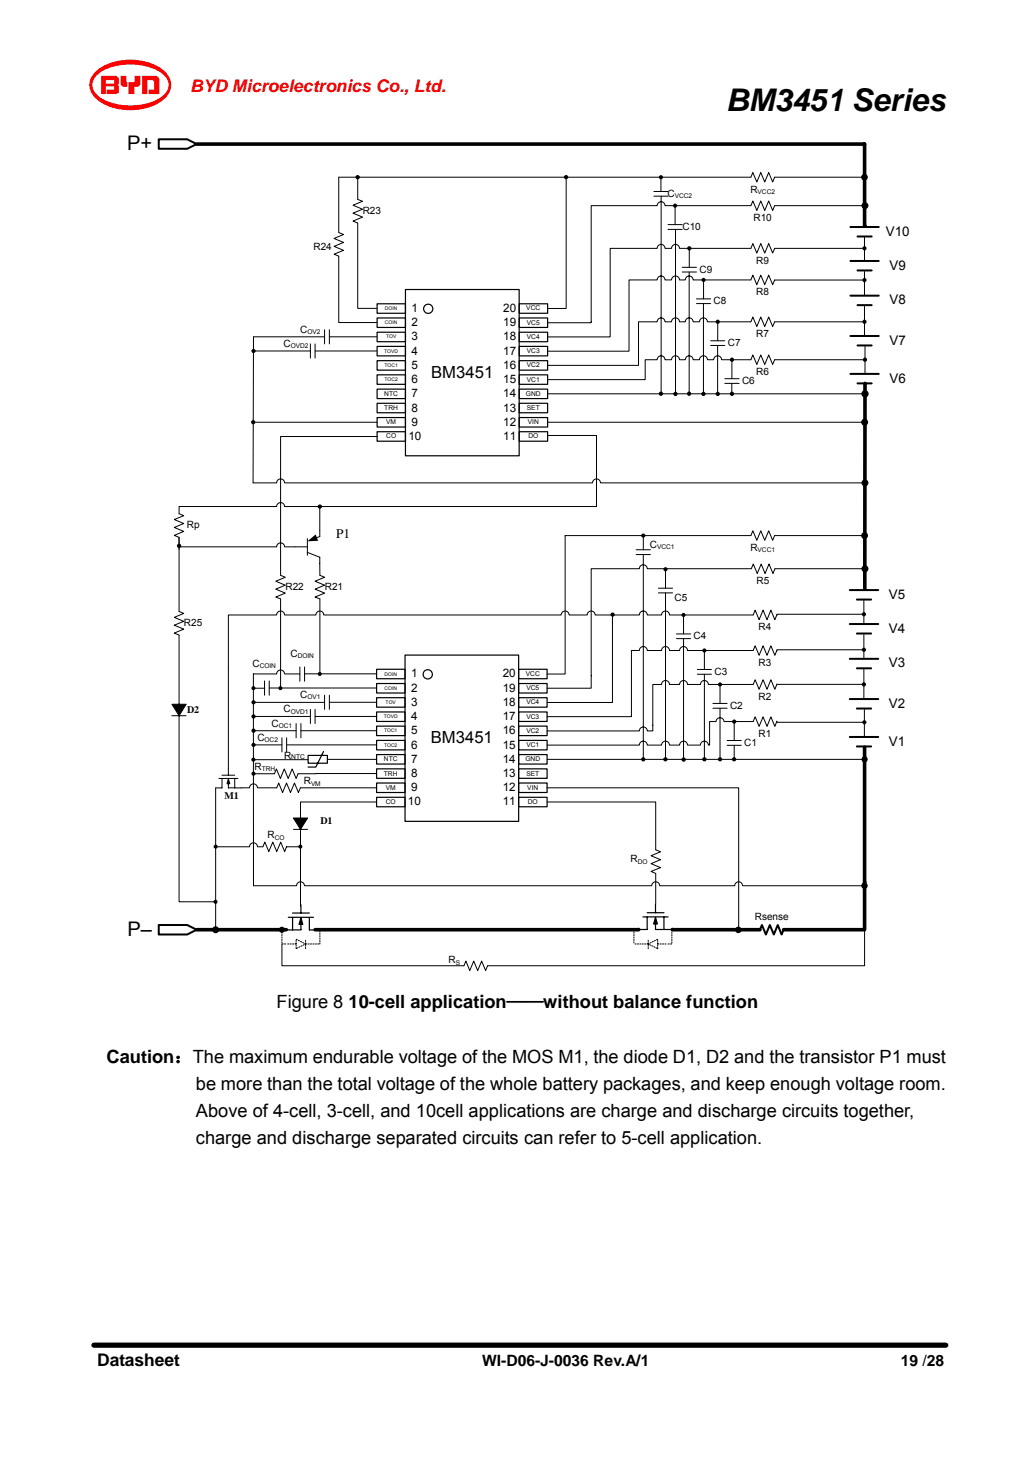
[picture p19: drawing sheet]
<svg xmlns="http://www.w3.org/2000/svg" width="210mm" height="297mm" viewBox="0 0 210 297" stroke-linecap="round" stroke-linejoin="round" font-family="sans-serif">
<defs><g id="words">
<text font-size="6.3" x="147.4" y="22.5">BM3451 Series</text>
<g font-size="4.1">
<text x="25.8" y="30.5">P+</text>
<text x="25.9" y="190.1">P–</text>
</g>
<g font-size="3.7">
<text x="56.2" y="204.9">Figure 8 10-cell application——without balance function</text>
<text x="21.7" y="215.9">Caution：The maximum endurable voltage of the MOS M1, the diode D1, D2 and the transistor P1 must</text>
<text x="39.8" y="221.4">be more than the total voltage of the whole battery packages, and keep enough voltage room.</text>
<text x="39.8" y="226.9">Above of 4-cell, 3-cell, and 10cell applications are charge and discharge circuits together,</text>
<text x="39.8" y="232.4">charge and discharge separated circuits can refer to 5-cell application.</text>
</g>
<text font-size="3.5" fill="#f00" x="38.6" y="18.7">BYD Microelectronics Co., Ltd.</text>
<text font-size="3.5" x="19.7" y="277.6">Datasheet</text>
<g font-size="3.4">
<text x="87.6" y="76.7">BM3451</text>
<text x="87.5" y="151">BM3451</text>
</g>
<g font-size="3.2">
<text x="97.9" y="277.6">WI-D06-J-0036 Rev.A/1</text>
<text x="182.9" y="277.6">19 /28</text>
</g>
<g font-size="2.7">
<text x="179.9" y="47.9">V10</text>
<text x="180.6" y="54.8">V9</text>
<text x="180.6" y="61.8">V8</text>
<text x="180.6" y="70">V7</text>
<text x="180.6" y="77.7">V6</text>
<text x="68.2" y="109.3">P1</text>
<text x="180.5" y="121.7">V5</text>
<text x="180.5" y="128.6">V4</text>
<text x="180.5" y="135.6">V3</text>
<text x="180.5" y="143.8">V2</text>
<text x="180.5" y="151.5">V1</text>
</g>
<g font-size="2.4">
<text x="83.6" y="63.4">1</text>
<text x="102.2" y="63.4">20</text>
<text x="83.6" y="69.2">3</text>
<text x="83.6" y="66.3">2</text>
<text x="102.2" y="69.2">18</text>
<text x="102.2" y="66.3">19</text>
<text x="83.6" y="77.8">6</text>
<text x="83.6" y="74.9">5</text>
<text x="83.6" y="72.1">4</text>
<text x="102.2" y="77.8">15</text>
<text x="102.2" y="74.9">16</text>
<text x="102.2" y="72.1">17</text>
<text x="83.6" y="83.6">8</text>
<text x="83.6" y="80.7">7</text>
<text x="102.2" y="83.6">13</text>
<text x="102.2" y="80.7">14</text>
<text x="82.9" y="89.4">10</text>
<text x="83.6" y="86.5">9</text>
<text x="102.2" y="89.4">11</text>
<text x="102.2" y="86.5">12</text>
<text x="83.5" y="137.6">1</text>
<text x="102.1" y="137.6">20</text>
<text x="83.5" y="143.4">3</text>
<text x="83.5" y="140.5">2</text>
<text x="102.1" y="143.4">18</text>
<text x="102.1" y="140.5">19</text>
<text x="83.5" y="149.2">5</text>
<text x="83.5" y="146.3">4</text>
<text x="102.1" y="149.2">16</text>
<text x="102.1" y="146.3">17</text>
<text x="83.5" y="152.1">6</text>
<text x="83.5" y="155">7</text>
<text x="102.1" y="152.1">15</text>
<text x="102.1" y="155">14</text>
<text x="83.5" y="160.8">9</text>
<text x="83.5" y="157.9">8</text>
<text x="102.1" y="160.8">12</text>
<text x="102.1" y="157.9">13</text>
<text x="82.8" y="163.6">10</text>
<text x="102.1" y="163.6">11</text>
</g>
<g font-size="2">
<text x="135.6" y="40">C</text>
<text x="152.4" y="39.1">R</text>
<text x="73.7" y="43.4">R23</text>
<text x="138.6" y="46.7">C10</text>
<text x="153" y="44.9">R10</text>
<text x="63.6" y="50.7">R24</text>
<text x="153.6" y="53.6">R9</text>
<text x="142" y="55.4">C9</text>
<text x="144.9" y="61.8">C8</text>
<text x="153.6" y="60">R8</text>
<text x="57.6" y="70.5">C</text>
<text x="61" y="67.6">C</text>
<text x="147.8" y="70.3">C7</text>
<text x="153.6" y="68.5">R7</text>
<text x="153.6" y="76.2">R6</text>
<text x="150.7" y="78">C6</text>
<text x="37.9" y="107.3">Rp</text>
<text x="132" y="111.3">C</text>
<text x="152.4" y="112">R</text>
<text x="58" y="119.8">R22</text>
<text x="66" y="119.8">R21</text>
<text x="153.6" y="118.7">R5</text>
<text x="137" y="122">C5</text>
<text x="37.4" y="127.1">R25</text>
<text x="140.9" y="129.9">C4</text>
<text x="154.1" y="128.1">R4</text>
<text x="51.3" y="135.4">C</text>
<text x="59" y="133.5">C</text>
<text x="145.1" y="137.1">C3</text>
<text x="154.1" y="135.3">R3</text>
<text x="61" y="141.8">C</text>
<text x="148.3" y="144">C2</text>
<text x="154.1" y="142.2">R2</text>
<text x="38" y="144.8">D2</text>
<text x="55.2" y="147.6">C</text>
<text x="57.6" y="144.7">C</text>
<text x="154.1" y="149.7">R1</text>
<text x="52.3" y="150.5">C</text>
<text x="57.7" y="154.1">R</text>
<text x="151.2" y="151.6">C1</text>
<text x="51.7" y="156.4">R</text>
<text x="61.7" y="159.4">R</text>
<text x="45.6" y="162.3">M1</text>
<text x="65.1" y="167.4">D1</text>
<text x="54.3" y="170.3">R</text>
<text x="128.1" y="175.2">R</text>
<text x="153.3" y="187">Rsense</text>
<text x="91.1" y="195.7">R</text>
</g>
<g font-size="1.4">
<text x="106.9" y="63.1">VCC</text>
<text x="107" y="66">VC5</text>
<text x="107" y="68.9">VC4</text>
<text x="107" y="71.7">VC3</text>
<text x="107" y="74.6">VC2</text>
<text x="107" y="77.5">VC1</text>
<text x="78" y="80.4">NTC</text>
<text x="78" y="83.3">TRH</text>
<text x="106.8" y="80.4">GND</text>
<text x="107" y="83.3">SET</text>
<text x="78.4" y="86.2">VM</text>
<text x="78.4" y="89.1">CO</text>
<text x="107.2" y="86.2">VIN</text>
<text x="107.3" y="89.1">DO</text>
<text x="106.8" y="137.4">VCC</text>
<text x="106.9" y="140.2">VC5</text>
<text x="106.9" y="143.1">VC4</text>
<text x="106.9" y="148.9">VC2</text>
<text x="106.9" y="146">VC3</text>
<text x="59.1" y="154.1">NTC</text>
<text x="78" y="154.7">NTC</text>
<text x="106.7" y="154.7">GND</text>
<text x="106.9" y="151.8">VC1</text>
<text x="78" y="157.6">TRH</text>
<text x="78.3" y="160.5">VM</text>
<text x="106.9" y="157.6">SET</text>
<text x="107.1" y="160.5">VIN</text>
<text x="78.3" y="163.3">CO</text>
<text x="107.2" y="163.3">DO</text>
</g>
<g font-size="1.3">
<text x="137" y="40.3">VCC2</text>
<text x="153.9" y="39.4">VCC2</text>
<text x="59.1" y="70.8">OVD2</text>
<text x="62.4" y="67.9">OV2</text>
<text x="133.4" y="111.6">VCC1</text>
<text x="153.9" y="112.2">VCC1</text>
<text x="52.7" y="135.7">COIN</text>
<text x="60.5" y="133.8">DOIN</text>
<text x="62.4" y="142.1">OV1</text>
<text x="56.6" y="147.9">OC1</text>
<text x="59.1" y="145">OVD1</text>
<text x="53.7" y="150.8">OC2</text>
<text x="53.2" y="156.6">TRH</text>
<text x="63.2" y="159.7">VM</text>
<text x="55.8" y="170.6">CO</text>
<text x="129.5" y="175.5">DO</text>
<text x="92.6" y="196">S</text>
</g>
<g font-size="1">
<text x="78.2" y="63">DOIN</text>
<text x="78.2" y="65.9">COIN</text>
<text x="78" y="71.6">TOVD</text>
<text x="78.4" y="68.7">TOV</text>
<text x="78.1" y="74.5">TOC1</text>
<text x="78.1" y="77.4">TOC2</text>
<text x="78.1" y="137.2">DOIN</text>
<text x="78.1" y="140.1">COIN</text>
<text x="78.3" y="143">TOV</text>
<text x="77.9" y="145.9">TOVD</text>
<text x="78" y="148.8">TOC1</text>
<text x="78" y="151.7">TOC2</text>
</g>
</g></defs>
<g fill="#f00">
<path d="M19.5 14.5a3.7 3.7 0 0 0 .7 6.1 12 12 0 0 0 12.5 0 3.8 3.8 0 0 0 0-6.7 12 12 0 0 0-12.5 0zM19.6 15.3a10.9 10.9 0 0 1 9.3-2 7.4 7.4 0 0 1 4.9 2.6 2.7 2.7 0 0 1-1.1 3.8 12.3 12.3 0 0 1-12.5 0 2.72 2.72 0 0 1-.6-4.4z" fill-rule="evenodd"/>
<path d="M28.9 15.4h3l.5 .6v3.1h-2.2v-.9h1.1v-1.6l-.2-.3h-1.2v2.8h-1z" fill-rule="evenodd"/>
<path d="M27.3 15.4h1.2v1.9l-.5 .3h-.7v1.5h-1.2v-2.4h1.1l.1-.1z" fill-rule="evenodd"/>
<path d="M24.5 15.4h1.2l.1 2.2h-.8l-.5-.3z" fill-rule="evenodd"/>
<path d="M20.5 15.4v3.7h1v-1.6h1.7v.7h-1.5v.9h1.9l.6-.3v-1.3l-.3-.2 .3-.2v-1.2l-.6-.5zM21.5 16.3h1.7v.7h-1.7z" fill-rule="evenodd"/>
</g>
<g fill="none" stroke="#000" stroke-width=".2">
<path d="M68.8 36h46.2M132.8 39.9h2.9M132.8 38.9h2.9M152.5 36l.4-.9 .8 1.9 .8-1.9 .8 1.9 .8-1.9 .8 1.9 .4-1M68.8 47.2l1 .4-2 .9 2 .8-2 .8 2 .8-2 .7 1 .4v13.5h7.7M72.6 40.5l1 .4-1.9 .8 1.9 .8-1.9 .8 1.9 .8-1.9 .8 .9 .4v17.4h3.9M135.7 45.6h2.8M135.7 46.6h2.8M138.5 54.3h2.9M138.5 55.3h2.9M152.5 56.9l.4-1 .8 1.9 .8-1.9 .8 1.9 .8-1.9 .8 1.9 .4-.9M152.5 50.5l.4-1 .8 1.9 .8-1.9 .8 1.9 .8-1.9 .8 1.9 .4-.9h18.3"/>
<path d="M152.5 41.8l.4-1 .8 2 .8-2 .8 2 .8-2 .8 2 .4-1M157.4 41.8h18.3M175.6 56.9h-18.3v.2M51.5 68.4h14.4M51.5 71.3h11.5M64 71.3h12.5M65.9 67v2.9M66.9 67v2.9M66.9 68.4h9.6M141.4 60.7h2.9M141.4 61.7h2.9M144.3 69.2h2.9"/>
<path d="M144.3 70.2h2.9M147.2 77.9h2.9M147.2 76.9h2.9M148.6 73.1v3.8M152.5 73.1l.4-1 .8 1.9 .8-1.9 .8 1.9 .8-1.9 .8 1.9 .4-.9h18.4M152.5 65.4l.4-1 .8 1.9 .8-1.9 .8 1.9 .8-1.9 .8 1.9 .4-.9h18.3M19.1 273.3h173"/>
</g>
<path d="M19.1 273.3h173z" fill="none" stroke="#000" stroke-width="1.1"/>
<path d="M39.9 29.3h135.7l.1 16.6" fill="none" stroke="#000" stroke-width=".73"/>
<path d="M172.7 46.1h5.8M172.7 53h5.8M174.1 48h2.9M174.1 54.9h2.9M172.7 60.1h5.8M172.7 68.3h5.8M172.7 76h5.8M174.1 62h2.9M174.1 70.2h2.9M174.1 77.9h2.9" fill="none" stroke="#000" stroke-width=".41"/>
<g fill="#000">
<circle cx="175.6" cy="56.9" r=".43"/>
<circle cx="175.6" cy="50.5" r=".43"/>
<circle cx="175.6" cy="41.8" r=".7"/>
<circle cx="51.5" cy="71.3" r=".43"/>
<circle cx="148.6" cy="73.1" r=".43"/>
<circle cx="175.6" cy="65.4" r=".43"/>
<circle cx="175.7" cy="73.1" r=".44"/>
</g>
<path d="M32.2 28.3h5.8l1.9 1-1.9 .9h-5.8z" fill-rule="evenodd" fill="#fff"/>
<path d="M32.2 28.3h5.8l1.9 1-1.9 .9h-5.8zM154.3 188.9l.4-1 .8 2 .8-2 .8 2 .8-2 .8 2 .4-1" fill="none" stroke="#000" stroke-width=".41"/>
<g fill="none" stroke="#000" stroke-width=".2">
<path d="M134.2 36v2.9M137.1 41.8v3.8M140 50.5v3.8M142.9 56.9v3.8M51.5 68.4l-.1 29.7M63 69.9v2.8M64 69.9v2.8M145.8 65.4v3.8M57 116.9l.9 .4-1.9 .8 1.9 .8-1.9 .8 1.9 .8-1.9 .8 1 .4v18.1h19.5M65 116.9l.9 .4-1.9 .8 1.9 .8-1.9 .8 1.9 .8-1.9 .8 1 .4v15.2h11.5M129.2 112.7h2.9M129.2 111.7h2.9"/>
<path d="M130.6 108.8v2.9M133.7 119.5h2.9M135.1 115.7v3.8M152.5 108.8l.4-1 .8 2 .8-2 .8 2 .8-2 .8 2 .4-1h18.3M152.6 115.5l.4-.9 .8 1.9 .8-1.9 .8 1.9 .8-1.9 .8 1.9 .4-1h18.3M51.5 139.8v40.2M133.7 120.5h2.9M137.4 128.8h2.9M137.4 129.8h2.9M138.8 124.9v3.9M141.6 136h2.9M141.6 137h2.9"/>
<path d="M143 132.2v3.8M146.2 139.1v3.8M153 139.1l.4-1 .8 1.9 .8-1.9 .8 1.9 .7-1.9 .9 1.9 .4-.9M153 132.2l.4-1 .8 1.9 .8-1.9 .8 1.9 .7-1.9 .9 1.9 .4-.9M153 124.9l.4-.9 .8 1.9 .8-1.9 .8 1.9 .7-1.9 .9 1.9 .4-1M157.8 139h17.6M175.4 132h-17.6v.3M175.4 124.8h-17.6v.2M51.5 145.6h11.5M51.5 148.5h8.6M51.5 151.3h5.8M57.3 149.9v2.9"/>
<path d="M58.2 151.3h18.3M58.2 149.9v2.9M60.1 147v2.9M61.1 148.5h15.4M61.1 147v2.9M63 144.1v2.9M64 144.1v2.9M64 145.6h12.5M65.9 141.2v2.9M66.9 141.2v2.9M66.9 142.7h9.6M144.8 142.9h2.9"/>
<path d="M144.8 143.9h2.9M147.7 151.4h2.8M147.7 150.5h2.8M149.1 146.6v3.9M153 146.6l.4-1 .8 2 .8-2 .8 2 .7-2 .9 2 .4-1M157.8 146.5v.2h17.7"/>
</g>
<g fill="#000">
<circle cx="134.2" cy="36" r=".42"/>
<circle cx="137.1" cy="41.8" r=".42"/>
<circle cx="140" cy="50.5" r=".43"/>
<circle cx="142.9" cy="56.9" r=".42"/>
<circle cx="145.8" cy="65.4" r=".43"/>
<circle cx="130.6" cy="108.8" r=".43"/>
<circle cx="135.1" cy="115.7" r=".42"/>
<circle cx="175.6" cy="108.8" r=".7"/>
<circle cx="175.7" cy="115.6" r=".71"/>
<circle cx="138.8" cy="124.9" r=".42"/>
<circle cx="143" cy="132.2" r=".42"/>
<circle cx="146.2" cy="139.1" r=".42"/>
<circle cx="175.4" cy="124.8" r=".43"/>
<circle cx="175.4" cy="132" r=".43"/>
<circle cx="175.4" cy="139.1" r=".43"/>
<circle cx="51.5" cy="148.5" r=".43"/>
<circle cx="51.5" cy="151.3" r=".43"/>
<circle cx="51.5" cy="145.6" r=".43"/>
<circle cx="149.1" cy="146.6" r=".43"/>
<circle cx="175.5" cy="146.7" r=".42"/>
</g>
<path d="M175.7 77.9l-.1 41.7M175.6 151.8v27.5M175.6 179.3v9.6h-16.5M39.9 188.9h18.2M129.7 188.8l-65.7 .1M136.5 188.8l17.8 .1" fill="none" stroke="#000" stroke-width=".73"/>
<path d="M57.3 188.9v2.9h.9M60.1 190.8l2 1-2 .9zM60.1 191.8h-1.9M62.1 192.7v-1.9M62.1 191.8h2.9M65 191.8v-2.9M131.6 191.8l2-1v1.9zM131.6 192.7v-1.9M131.6 191.8h-2.9M133.6 191.8h1.9M136.4 188.9v2.9h-.9" fill="none" stroke="#000" stroke-width=".2" stroke-dasharray=".2 .2"/>
<path d="M32.2 187.9h5.8l1.9 1-1.9 1h-5.8z" fill-rule="evenodd" fill="#fff"/>
<path d="M172.6 119.9h5.8M172.6 126.8h5.8M172.6 133.9h5.8M174 121.8h2.9M174 128.7h2.9M174 135.8h2.9M172.6 142h5.8M172.6 149.7h5.8M174 144h2.9M174 151.7h2.9M32.2 187.9h5.8l1.9 1-1.9 1h-5.8z" fill="none" stroke="#000" stroke-width=".41"/>
<g fill="none" stroke="#000" stroke-width=".2">
<path d="M68.8 36v11.2M72.9 36h-.3v4.5M134.3 39.9v40.1h.2M152.5 36h-37.5v26.7h-3.8M175.6 35.9v.1h-18.3M137.2 46.6v33.4h-.3M140 55.3v24.7M152.5 41.8h-17.5a.79 .79 0 0 0-.8-.8 .79 .79 0 0 0-.7 .8h-13.4v23.8h-8.9M152.5 56.9h-11.7a.79 .79 0 0 0-.8-.8 .79 .79 0 0 0-.8 .8h-1.2a.8 .8 0 0 0-.8-.8 .8 .8 0 0 0-.8 .8h-1.4a.79 .79 0 0 0-.8-.8 .79 .79 0 0 0-.7 .8h-5.8v14.5h-16.5M152.5 50.5h-14.5a.8 .8 0 0 0-.8-.8 .8 .8 0 0 0-.8 .8h-1.4a.79 .79 0 0 0-.8-.8 .79 .79 0 0 0-.7 .8h-9.6v18h-12.7M175.6 55.2v4.9h-.2M175.6 48.2v4.8h.1"/>
<path d="M142.9 61.7v18.3M145.7 70.2v9.8M148.6 77.9v2.1M152.5 73.1h-6a.8 .8 0 0 0-.8-.8 .8 .8 0 0 0-.8 .8h-1.2a.8 .8 0 0 0-.8-.8 .8 .8 0 0 0-.9 .8h-1.2a.79 .79 0 0 0-.8-.8 .79 .79 0 0 0-.8 .8h-1.2a.8 .8 0 0 0-.8-.8 .8 .8 0 0 0-.8 .8h-1.4a.79 .79 0 0 0-.8-.8 .79 .79 0 0 0-.7 .8h-2.5v4h-19.8M152.5 65.4h-8.8a.8 .8 0 0 0-.8-.8 .8 .8 0 0 0-.9 .8h-1.2a.79 .79 0 0 0-.8-.8 .79 .79 0 0 0-.8 .8h-1.2a.8 .8 0 0 0-.8-.8 .8 .8 0 0 0-.8 .8h-1.4a.79 .79 0 0 0-.8-.8 .79 .79 0 0 0-.7 .8h-3.8v8.8h-18.5M175.6 62.2v6M175.7 70.4v5.6h.2M175.7 79.8v.2h-64.5M51.4 98.1h4.8a.8 .8 0 0 1 .8-.8 .8 .8 0 0 1 .8 .8h62.5a.8 .8 0 0 1 .8-.8 .8 .8 0 0 1 .8 .8h53.7v.1M76.6 88.7h-19.6v28.2M76.6 85.8h-25.2M111.2 88.7v-.2h9.9v14.4h-56.2"/>
<path d="M111.2 85.8h64.4v.2M36.4 109.2v2.4zM36.4 110.6v.5h19.8a.8 .8 0 0 1 .8-.8 .8 .8 0 0 1 .8 .8h4.6M62.4 109.4v3.4M62.4 112.2l2.5 1 .1 3.7M64.9 102.9h-7.1a.8 .8 0 0 0-.8-.8 .8 .8 0 0 0-.8 .8h-19.8v1.5l.9 .4-1.9 .8 1.9 .8-1.9 .8 1.9 .8-1.9 .8 1 .4v15l.9 .4-1.9 .8 1.9 .8-1.9 .8 1.9 .8-1.9 .8 1 .4v14.1M64.9 102.9v6.1l-.7 .3M130.6 112.7v41.6M152.5 108.8h-37.7v28.1h-3.7M152.6 115.5h-21.2a.8 .8 0 0 0-.8-.8 .8 .8 0 0 0-.8 .8h-9.7v24.3h-9M53.7 138.3v2.9M54.7 138.3v2.9"/>
<path d="M54.7 139.8h2.3M60.9 136.9h-3.1a.8 .8 0 0 0-.8-.8 .8 .8 0 0 0-.8 .8h-4.7v2.9h2.2M60.9 135.5v2.9M61.8 135.5v2.9M61.8 136.9h3.2M124.4 124.9h-3.5a.8 .8 0 0 0-.8-.8 .8 .8 0 0 0-.8 .8h-3.7a.8 .8 0 0 0-.8-.8 .8 .8 0 0 0-.8 .8h-48.3a.79 .79 0 0 0-.8-.8 .79 .79 0 0 0-.7 .8h-6.4a.8 .8 0 0 0-.8-.8 .8 .8 0 0 0-.8 .8h-9.8v32.6M135.1 120.5v33.8M138.8 129.8v24.5M143 137v17.3M153 139.1h-9.2a.8 .8 0 0 0-.8-.8 .8 .8 0 0 0-.8 .8h-2.6a.8 .8 0 0 0-.8-.8 .8 .8 0 0 0-.8 .8h-2a.8 .8 0 0 0-.9-.8 .8 .8 0 0 0-.8 .8h-1.7v9.4h-1.2a.8 .8 0 0 0-.8-.8 .8 .8 0 0 0-.8 .8h-18.7M153 132.2h-13.4a.8 .8 0 0 0-.8-.8 .8 .8 0 0 0-.8 .8h-2a.8 .8 0 0 0-.9-.8 .8 .8 0 0 0-.8 .8h-2.9a.8 .8 0 0 0-.8-.8 .8 .8 0 0 0-.8 .8h-1.6v13.4h-17.1M153 124.9h-17a.8 .8 0 0 0-.9-.8 .8 .8 0 0 0-.8 .8h-2.9a.8 .8 0 0 0-.8-.8 .8 .8 0 0 0-.8 .8h-5.4v17.8h-13.3"/>
<path d="M175.4 128.9v5h-.2M175.4 122v4.8h.2M175.4 136v5.9M34.9 145.4h2.9M34.9 143.1h2.9l-1.4 2.3zM36.4 145.4v37.8h7.4M44.4 158.2h3.9M45.1 158.2v1.9h-1.3v28.8M45.1 157.5h2.6M46.4 158.2l.3 1h-.6zM46.4 159.2v.9h1.3M47.7 158.2v1.9"/>
<path d="M51.5 142.7h14.4M55.7 157.2l.4-1 .8 2 .8-2 .8 2 .8-2 .8 2 .4-1M146.2 143.9v10.4M149.1 151.4v2.9M153 146.6h-6a.8 .8 0 0 0-.8-.8 .8 .8 0 0 0-.8 .8h-1.3v4.8h-.3a.8 .8 0 0 0-.8-.8 .8 .8 0 0 0-.8 .8h-2.6a.8 .8 0 0 0-.8-.8 .8 .8 0 0 0-.8 .8h-2a.8 .8 0 0 0-.9-.8 .8 .8 0 0 0-.8 .8h-2.9a.8 .8 0 0 0-.8-.8 .8 .8 0 0 0-.8 .8h-18.7M175.5 144.1v5.6h.2M175.6 154.1v.2h-64.5M51.5 180h8.7a.8 .8 0 0 1 .8-.8 .8 .8 0 0 1 .8 .8h70.6a.8 .8 0 0 1 .8-.8 .8 .8 0 0 1 .8 .8h15.2a.79 .79 0 0 1 .8-.8 .79 .79 0 0 1 .8 .8h24.8v2.6M59.6 166.2h2.9l-1.5 2.3zM59.6 168.5h2.9M61 168.5v15.6M61.1 172h-2.9l-.4 1-.8-1.9-.8 1.9-.8-1.9-.8 1.9-.8-1.9-.4 .9h-1.1a.8 .8 0 0 0-.8-.8 .8 .8 0 0 0-.8 .8h-6.9v.3"/>
<path d="M76.5 160.1h-15.5l-.4 .9-.8-1.9-.8 1.9-.8-1.9-.8 1.9-.8-1.9-.4 1h-3.9a.8 .8 0 0 0-.8-.8 .8 .8 0 0 0-.8 .8h-3M76.5 162.9h-15.5v3.3M111 160.1h39v28.8M111.1 162.9h22.1v9.8l.9 .4-1.9 .8 1.9 .8-1.9 .8 1.9 .8-1.9 .8 1 .4-.1 6.2M175.6 188.9v7.3h-76.6l-.4 1-.8-1.9-.8 1.9-.8-1.9-.8 1.9-.8-1.9-.4 .9h-36.9v-4.4"/>
</g>
<g fill="#000">
<path d="M62.4 110l1.7-1.4 .5 1.3zM34.9 143.1h2.9l-1.4 2.3zM46.4 158.2l.3 1h-.6zM59.6 166.2h2.9l-1.5 2.3zM61.1 186.5l.4 1.3h-.8zM133.1 186.4l.4 1.3h-.8z"/>
<circle cx="72.6" cy="36" r=".32"/>
<circle cx="115" cy="36" r=".31"/>
<circle cx="175.6" cy="36" r=".55"/>
<circle cx="134.2" cy="80" r=".32"/>
<circle cx="139.9" cy="80" r=".31"/>
<circle cx="51.4" cy="85.8" r=".31"/>
<circle cx="137.2" cy="80" r=".31"/>
<circle cx="142.9" cy="80" r=".32"/>
<circle cx="145.8" cy="80" r=".31"/>
<circle cx="148.6" cy="80" r=".31"/>
<circle cx="175.7" cy="98.1" r=".58"/>
<circle cx="175.7" cy="80" r=".61"/>
<circle cx="36.4" cy="110.9" r=".32"/>
<circle cx="65" cy="102.9" r=".31"/>
<circle cx="51.5" cy="139.8" r=".29"/>
<circle cx="56.9" cy="139.8" r=".29"/>
<circle cx="64.9" cy="136.9" r=".29"/>
<circle cx="124.4" cy="124.9" r=".31"/>
<circle cx="51.5" cy="142.7" r=".43"/>
<circle cx="130.6" cy="154.3" r=".31"/>
<circle cx="135.1" cy="154.3" r=".31"/>
<circle cx="138.8" cy="154.3" r=".32"/>
<circle cx="143" cy="154.3" r=".31"/>
<circle cx="146.2" cy="154.3" r=".31"/>
<circle cx="149.1" cy="154.3" r=".31"/>
<circle cx="175.6" cy="154.3" r=".51"/>
<circle cx="43.8" cy="172" r=".29"/>
<circle cx="61" cy="172" r=".29"/>
<circle cx="175.6" cy="180" r=".53"/>
<circle cx="43.8" cy="183.2" r=".29"/>
<circle cx="43.8" cy="188.9" r=".7"/>
<circle cx="57.2" cy="188.9" r=".49"/>
<circle cx="149.9" cy="188.9" r=".54"/>
</g>
<g fill="none" stroke="#000" stroke-width=".24">
<path d="M82.3 58.8h23.1v33.8h-23.1zM76.6 61.7h5.7v1.9h-5.7zM76.6 64.6h5.7v1.9h-5.7zM76.6 73.3h5.7v1.9h-5.7zM76.6 76.2h5.7v1.9h-5.7zM76.6 67.5h5.7v1.9h-5.7zM76.6 70.4h5.7v1.9h-5.7zM76.6 79.1h5.7v1.9h-5.7zM105.4 61.7h5.8v1.9h-5.8zM105.4 64.6h5.8v1.9h-5.8zM105.4 73.3h5.8v1.9h-5.8zM105.4 76.2h5.8v1.9h-5.8z"/>
<path d="M105.4 67.5h5.8v1.9h-5.8zM105.4 70.4h5.8v1.9h-5.8zM105.4 79.1h5.8v1.9h-5.8zM76.6 81.9h5.7v2h-5.7zM76.6 84.8h5.7v2h-5.7zM76.6 87.7h5.7v1.9h-5.7zM105.4 81.9h5.8v2h-5.8zM105.4 84.8h5.8v2h-5.8zM105.4 87.7h5.8v1.9h-5.8zM76.5 136h5.8v1.9h-5.8zM76.5 138.9h5.8v1.9h-5.8zM82.3 133.1h23v33.8h-23z"/>
<path d="M105.3 136h5.8v1.9h-5.8zM105.3 138.9h5.8v1.9h-5.8zM76.5 147.5h5.8v2h-5.8zM76.5 150.4h5.8v2h-5.8zM76.5 141.8h5.8v1.9h-5.8zM76.5 144.7h5.8v1.9h-5.8zM76.5 153.3h5.8v1.9h-5.8zM76.5 156.2h5.8v1.9h-5.8zM76.5 159.1h5.8v1.9h-5.8zM105.3 147.5h5.8v2h-5.8zM105.3 150.4h5.8v2h-5.8zM105.3 141.8h5.8v1.9h-5.8z"/>
<path d="M105.3 144.7h5.8v1.9h-5.8zM105.3 153.3h5.8v1.9h-5.8zM105.3 156.2h5.8v1.9h-5.8zM105.3 159.1h5.8v1.9h-5.8zM76.5 162h5.8v1.9h-5.8zM105.3 162h5.8v1.9h-5.8zM57.7 188.9h1.7M58.5 186.4h5.2M59.4 186.4v2.5M59.4 185.5h3.4M61.1 186.5l.4 1.3h-.8zM61.1 187.8v1.1h-1.7"/>
<path d="M61.1 183.8v1.7M62.8 186.4v2.5M62.9 188.9h1.6M130.6 186.3h5.1M131.4 186.4v2.4h-1.7M131.4 185.4h3.4M133.1 186.4l.4 1.3h-.8zM133.1 183.7v1.7M134.8 186.3v2.5h-1.7v-1.1M134.9 188.8h1.6"/>
<circle cx="72.6" cy="36" r=".32"/>
<circle cx="115" cy="36" r=".31"/>
<circle cx="175.6" cy="36" r=".55"/>
<circle cx="87" cy="62.7" r=".94"/>
<circle cx="134.2" cy="80" r=".32"/>
<circle cx="139.9" cy="80" r=".31"/>
<circle cx="51.4" cy="85.8" r=".31"/>
<circle cx="137.2" cy="80" r=".31"/>
<circle cx="142.9" cy="80" r=".32"/>
<circle cx="145.8" cy="80" r=".31"/>
<circle cx="148.6" cy="80" r=".31"/>
<circle cx="175.7" cy="98.1" r=".58"/>
<circle cx="175.7" cy="80" r=".61"/>
<circle cx="36.4" cy="110.9" r=".32"/>
<circle cx="65" cy="102.9" r=".31"/>
<circle cx="51.5" cy="139.8" r=".29"/>
<circle cx="56.9" cy="139.8" r=".29"/>
<circle cx="64.9" cy="136.9" r=".29"/>
<circle cx="86.9" cy="137" r=".93"/>
<circle cx="124.4" cy="124.9" r=".31"/>
<circle cx="130.6" cy="154.3" r=".31"/>
<circle cx="135.1" cy="154.3" r=".31"/>
<circle cx="138.8" cy="154.3" r=".32"/>
<circle cx="143" cy="154.3" r=".31"/>
<circle cx="146.2" cy="154.3" r=".31"/>
<circle cx="149.1" cy="154.3" r=".31"/>
<circle cx="175.6" cy="154.3" r=".51"/>
<circle cx="43.8" cy="172" r=".29"/>
<circle cx="61" cy="172" r=".29"/>
<circle cx="175.6" cy="180" r=".53"/>
<circle cx="43.8" cy="183.2" r=".29"/>
<circle cx="57.2" cy="188.9" r=".49"/>
<circle cx="149.9" cy="188.9" r=".54"/>
</g>
<path d="M128.7 188.9v2.9" fill="none" stroke="#000" stroke-width=".2" stroke-dasharray=".2 .2"/>
<path d="M62.6 153.5h3.9v1.6h-3.9z" fill="#fff"/>
<g fill="none" stroke="#000" stroke-width=".24">
<path d="M62.6 153.5h3.9v1.6h-3.9zM65.7 152.7l-1.6 3.2h-1.5"/>
<circle cx="175.6" cy="85.8" r=".58"/>
<circle cx="51.5" cy="154.3" r=".29"/>
<circle cx="51.5" cy="157.2" r=".29"/>
</g>
<path d="M55.7 157.2l-4.2 .1M62.6 154.3l-11.1 .1M76.5 154.3h-10v.1M76.5 157.2h-16" fill="none" stroke="#000" stroke-width=".2"/>
<g fill="#000">
<circle cx="175.6" cy="85.8" r=".58"/>
<circle cx="51.5" cy="154.3" r=".29"/>
<circle cx="51.5" cy="157.2" r=".29"/>
</g>
<use href="#words"/>
</svg>
